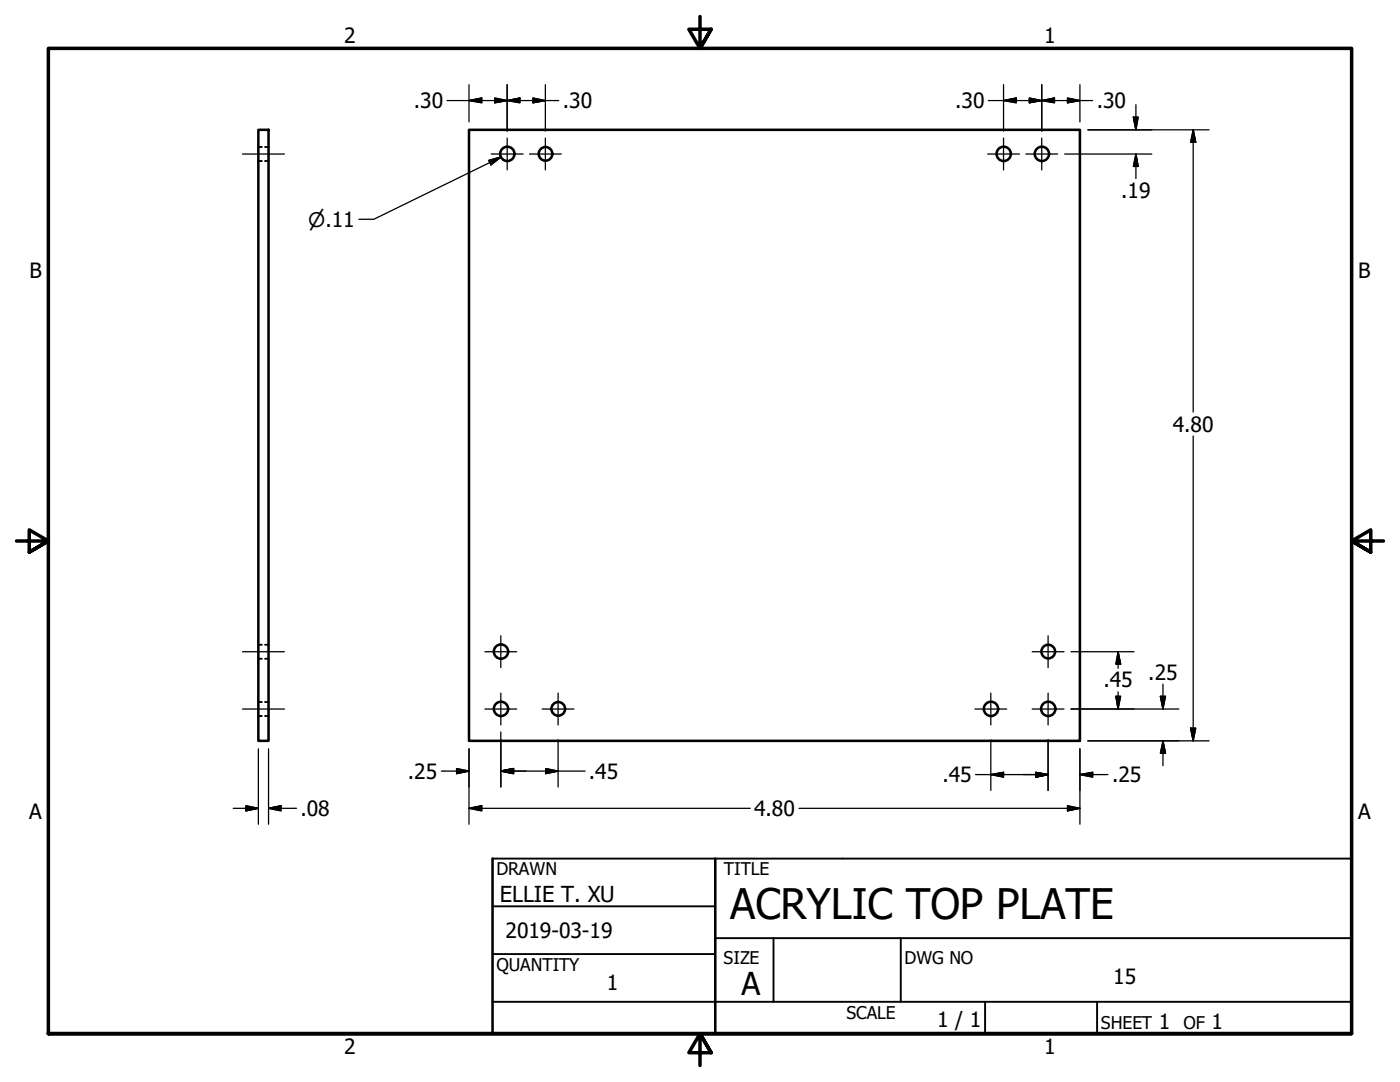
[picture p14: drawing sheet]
<svg xmlns="http://www.w3.org/2000/svg" width="279mm" height="216mm" viewBox="0 0 279 216" stroke-linecap="round" stroke-linejoin="round" font-family="sans-serif">
<defs><g id="words">
<text font-size="8.4" x="145.7" y="183.5">ACRYLIC TOP PLATE</text>
<text font-size="6.3" x="148" y="198.6">A</text>
<text font-size="4.4" x="99.8" y="180">ELLIE T. XU</text>
<g font-size="4.2">
<text x="68.7" y="8.6">2</text>
<text x="208.4" y="8.6">1</text>
<text x="82.6" y="21.6">.30</text>
<text x="112.3" y="21.6">.30</text>
<text x="190.6" y="21.6">.30</text>
<text x="218.9" y="21.6">.30</text>
<text x="223.8" y="39.5">.19</text>
<text x="5.9" y="55.5">B</text>
<text x="271.1" y="55.5">B</text>
<text x="234.1" y="86.2">4.80</text>
<text x="220.2" y="137.2">.45</text>
<text x="229.2" y="135.7">.25</text>
<text x="81.4" y="155.4">.25</text>
<text x="117.5" y="155.4">.45</text>
<text x="188.1" y="156.1">.45</text>
<text x="221.9" y="156.1">.25</text>
<text x="5.8" y="163.4">A</text>
<text x="59.9" y="162.8">.08</text>
<text x="150.5" y="162.8">4.80</text>
<text x="271" y="163.4">A</text>
<text x="100.9" y="187.3">2019-03-19</text>
<text x="121.1" y="197.6">1</text>
<text x="222.2" y="196.4">15</text>
<text x="187" y="204.9">1 / 1</text>
<text x="231.3" y="205.4">1</text>
<text x="241.8" y="205.4">1</text>
<text x="68.7" y="210.3">2</text>
<text x="208.4" y="210.3">1</text>
</g>
<text font-size="4" x="61.5" y="45.2">⌀.11</text>
<g font-size="3.5">
<text x="99.1" y="174.6">DRAWN</text>
<text x="144.5" y="174.6">TITLE</text>
<text x="99.1" y="193.8">QUANTITY</text>
<text x="144.4" y="192.3">SIZE</text>
<text x="180.5" y="192.3">DWG NO</text>
<text x="168.9" y="203.3">SCALE</text>
<text x="219.7" y="205.4">SHEET</text>
<text x="236.2" y="205.4">OF</text>
</g>
</g></defs>
<!-- layer: Visible (ANSI) -->
<g fill="none" stroke="#000" stroke-width=".51">
<path d="M51.6 25.9h2v121.9h-2zM93.6 25.9h121.9v121.9h-121.9z"/>
<circle cx="101.3" cy="30.7" r="1.43"/>
<circle cx="108.9" cy="30.7" r="1.37"/>
<circle cx="200.3" cy="30.7" r="1.43"/>
<circle cx="207.9" cy="30.7" r="1.43"/>
<circle cx="100" cy="130" r="1.43"/>
<circle cx="209.2" cy="130" r="1.37"/>
<circle cx="100" cy="141.4" r="1.43"/>
<circle cx="111.4" cy="141.4" r="1.37"/>
<circle cx="197.8" cy="141.4" r="1.43"/>
<circle cx="209.2" cy="141.4" r="1.43"/>
</g>
<!-- layer: Hidden (ANSI) -->
<path d="M51.6 32.1h.7M51.6 29.3h.7M52.9 32.1h.7M52.9 29.3h.7M51.6 131.4h.7M51.6 128.7h.7M52.9 131.4h.7M52.9 128.7h.7M51.6 142.9h.7M51.6 140.1h.7M52.9 142.9h.7M52.9 140.1h.7" fill="none" stroke="#000" stroke-width=".38"/>
<!-- layer: Border (ANSI) -->
<path d="M139.7 3.3v6.4l-2.2-3.9h4.4l-2.2 3.9 2.2-3.9M3.3 107.9h6.4l-3.9-2.2v4.5l3.9-2.3-3.9 2.3M276.1 107.9h-6.4l3.9-2.2v4.5l-3.9-2.3 3.9 2.3M9.7 206.2v-196.5h260v196.5h-260h260M141.9 210.1l-2.2-3.9 2.2 3.9h-4.4l2.2-3.9v6.4" fill="none" stroke="#000" stroke-width=".7"/>
<!-- layer: Title (ANSI) -->
<path d="M98.3 171.3v34.9h171.4v-34.9M142.7 171.3v34.9" fill="none" stroke="#000" stroke-width=".51"/>
<path d="M98.3 171.3h171.4M98.3 199.9h171.4M98.3 180.8h44.4M98.3 190.4h44.4M142.7 187.2h127M154.4 187.2v12.7M179.8 187.2v12.7M196.6 199.9v6.3M218.9 199.9v6.3" fill="none" stroke="#000" stroke-width=".38"/>
<!-- layer: Dimension (ANSI) -->
<g fill="none" stroke="#000" stroke-width=".25">
<path d="M93.6 16.9v7.4M98.7 19.6l2.5 .5-2.5 .4zM101.2 16.9v9.3M106.4 19.6l2.4 .5-2.4 .4zM108.8 16.9v9.3M200.3 16.9v9.3M205.4 19.6l2.5 .5-2.5 .4zM207.9 16.9v9.3M213 19.6l2.5 .5-2.5 .4zM215.5 16.9v7.4M89.2 20.1h22.3M93.6 20.1l2.5-.5v.9z"/>
<path d="M97.5 32l2.5-.7-2 1.6zM100 31.3l-25.4 12.5h-3M101.2 20.1l2.6-.5v.9zM197.2 20.1h20.9M200.3 20.1l2.5-.5v.9zM207.9 20.1l2.5-.5v.9zM212.5 30.7h17.4M217.1 25.9h24.2M226.2 23.4h.9l-.4 2.5zM226.7 30.7l.4 2.5h-.9zM226.7 20.9v5M226.7 30.7v4.9"/>
<path d="M238.1 25.9l.5 2.5h-1zM238.1 25.9v56.3M238.1 87v60.8M213.7 130h12.6M222.7 138.9h.9l-.5 2.6zM223.1 130l.5 2.5h-.9zM223.1 130v3.3M223.1 138v3.5M231.6 138.9h1l-.5 2.6zM232.1 136.5v5M51.6 149.4v15.1M53.6 149.4v15.1"/>
<path d="M88.1 153.9h5.5M91.1 153.4l2.5 .5-2.5 .5zM93.6 149.4v15.1M99.9 153.9l2.6-.5v1zM99.9 153.9h16.9M99.9 146v11M108.9 153.4l2.5 .5-2.5 .5zM111.4 147.6v9.4M194.7 154.6h14.5M197.7 154.6l2.6-.5v1zM197.7 147.6v10.1M206.7 154.1l2.5 .5-2.5 .5z"/>
<path d="M209.2 147.6v10.1M213.7 141.5h21.6M215.5 154.6l2.6-.5v1zM215.5 149.4v15.1M215.5 154.6h5.6M217.1 147.8h24.2M232.1 147.8l.5 2.5h-1zM232.1 147.8v5M237.6 145.3h1l-.5 2.5zM46.5 161.3h5.1M49.1 160.8l2.5 .5-2.5 .5zM53.6 161.3l2.5-.5v1z"/>
<path d="M53.6 161.3h5.6M93.6 161.3l2.5-.5v1zM93.6 161.3h56.1M159.4 161.3h56.1M213 160.8l2.5 .5-2.5 .5z"/>
</g>
<g fill="#000" stroke="#000" stroke-width=".25">
<path d="M93.6 20.1l2.5-.5zM93.6 20.1l2.5-.5v.9zM101.2 20.1l2.6-.5zM101.2 20.1l2.6-.5v.9zM200.3 20.1l2.5-.5zM200.3 20.1l2.5-.5v.9zM207.9 20.1l2.5-.5zM207.9 20.1l2.5-.5v.9zM98 32.9l2-1.6zM97.5 32l2.5-.7-2 1.6zM98.7 20.5l2.5-.4zM98.7 19.6l2.5 .5-2.5 .4z"/>
<path d="M106.4 20.5l2.4-.4zM106.4 19.6l2.4 .5-2.4 .4zM205.4 20.5l2.5-.4zM205.4 19.6l2.5 .5-2.5 .4zM213 20.5l2.5-.4zM213 19.6l2.5 .5-2.5 .4zM226.2 23.4l.5 2.5zM226.2 23.4h.9l-.4 2.5zM226.7 30.7l.4 2.5zM226.7 30.7l.4 2.5h-.9zM238.1 25.9l.5 2.5zM238.1 25.9l.5 2.5h-1z"/>
<path d="M222.7 138.9l.4 2.6zM222.7 138.9h.9l-.5 2.6zM223.1 130l.5 2.5zM223.1 130l.5 2.5h-.9zM231.6 138.9l.5 2.6zM231.6 138.9h1l-.5 2.6zM91.1 154.4l2.5-.5zM91.1 153.4l2.5 .5-2.5 .5zM99.9 153.9l2.6-.5zM99.9 153.9l2.6-.5v1zM108.9 154.4l2.5-.5zM108.9 153.4l2.5 .5-2.5 .5z"/>
<path d="M197.7 154.6l2.6-.5zM197.7 154.6l2.6-.5v1zM206.7 155.1l2.5-.5zM206.7 154.1l2.5 .5-2.5 .5zM215.5 154.6l2.6-.5zM215.5 154.6l2.6-.5v1zM232.1 147.8l.5 2.5zM232.1 147.8l.5 2.5h-1zM237.6 145.3l.5 2.5zM237.6 145.3h1l-.5 2.5zM49.1 161.8l2.5-.5zM49.1 160.8l2.5 .5-2.5 .5z"/>
<path d="M53.6 161.3l2.5-.5zM53.6 161.3l2.5-.5v1zM93.6 161.3l2.5-.5zM93.6 161.3l2.5-.5v1zM213 161.8l2.5-.5zM213 160.8l2.5 .5-2.5 .5z"/>
</g>
<!-- layer: Center Mark (ANSI) -->
<g fill="none" stroke="#000" stroke-width=".25">
<path d="M98 30.7h6.4M101.2 27.6v6.3M105.7 30.7h6.3M108.8 27.6v6.3M197.1 30.7h6.4M200.3 27.6v6.3M204.7 30.7h6.4M207.9 27.6v6.3M96.8 130h6.3M99.9 138.3v6.4M99.9 126.9v6.3M111.4 138.3v6.4"/>
<path d="M197.7 138.3v6.4M206 130h6.3M209.2 138.3v6.4M209.2 126.9v6.3M96.8 141.5h6.3M108.2 141.5h6.4M194.6 141.5h6.3M206 141.5h6.3"/>
</g>
<!-- layer: Centerline (ANSI) -->
<path d="M48.4 30.7h8.4M48.4 130h8.4M48.4 141.5h8.4" fill="none" stroke="#000" stroke-width=".25"/>
<use href="#words"/>
</svg>
